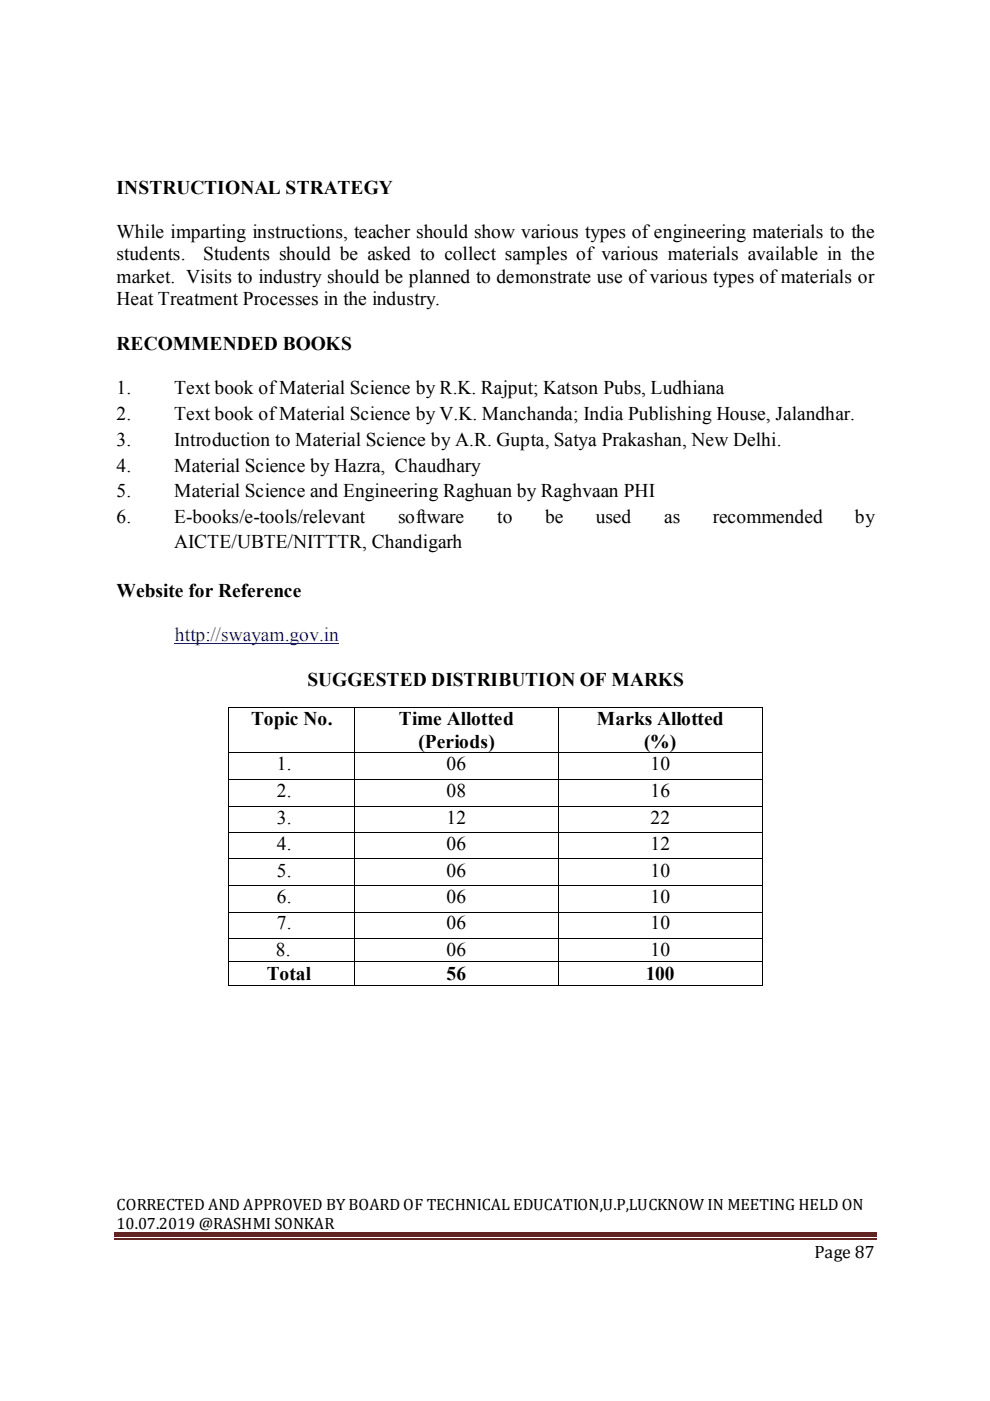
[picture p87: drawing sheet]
<svg xmlns="http://www.w3.org/2000/svg" width="210mm" height="297mm" viewBox="0 0 210 297" stroke-linecap="round" stroke-linejoin="round" font-family="sans-serif">
<defs><g id="words">
<g font-size="4.1">
<text x="24.7" y="41.1">INSTRUCTIONAL STRATEGY</text>
<text x="24.7" y="50.5">While imparting instructions, teacher should show various types of engineering materials to the</text>
<text x="24.7" y="55.1">students.</text>
<text x="24.7" y="59.9">market. Visits to industry should be planned to demonstrate use of various types of materials or</text>
<text x="43.1" y="55.1">Students should be asked to collect samples of various materials available in the</text>
<text x="24.7" y="64.6">Heat Treatment Processes in the industry.</text>
<text x="24.7" y="74.2">RECOMMENDED BOOKS</text>
<text x="24.7" y="83.6">1.</text>
<text x="36.9" y="83.6">Text book of Material Science by R.K. Rajput; Katson Pubs, Ludhiana</text>
<text x="24.7" y="89.1">2.</text>
<text x="36.9" y="89.1">Text book of Material Science by V.K. Manchanda; India Publishing House, Jalandhar.</text>
<text x="24.7" y="94.6">3.</text>
<text x="36.9" y="94.6">Introduction to Material Science by A.R. Gupta, Satya Prakashan, New Delhi.</text>
<text x="24.7" y="100">4.</text>
<text x="36.9" y="100">Material Science by Hazra, Chaudhary</text>
<text x="24.7" y="105.4">5.</text>
<text x="36.9" y="105.4">Material Science and Engineering Raghuan by Raghvaan PHI</text>
<text x="24.7" y="110.8">6.</text>
<text x="36.9" y="110.8">E-books/e-tools/relevant</text>
<text x="84.4" y="110.8">software</text>
<text x="105.4" y="110.8">to</text>
<text x="115.6" y="110.8">be</text>
<text x="126.3" y="110.8">used</text>
<text x="140.8" y="110.8">as</text>
<text x="151.1" y="110.8">recommended</text>
<text x="181.3" y="110.8">by</text>
<text x="36.9" y="116.2">AICTE/UBTE/NITTTR, Chandigarh</text>
<text x="24.7" y="126.6">Website for Reference</text>
<text x="65.2" y="145.5">SUGGESTED DISTRIBUTION OF MARKS</text>
<text x="53.3" y="153.8">Topic No.</text>
<text x="84.6" y="153.8">Time Allotted</text>
<text x="126.6" y="153.8">Marks Allotted</text>
<text x="88.7" y="158.6">(Periods)</text>
<text x="136.6" y="158.6">(%)</text>
<text x="58.7" y="163.3">1.</text>
<text x="94.7" y="163.3">06</text>
<text x="137.9" y="163.3">10</text>
<text x="58.7" y="168.9">2.</text>
<text x="94.7" y="168.9">08</text>
<text x="137.9" y="168.9">16</text>
<text x="58.7" y="174.7">3.</text>
<text x="94.7" y="174.7">12</text>
<text x="137.9" y="174.7">22</text>
<text x="58.7" y="180.3">4.</text>
<text x="58.7" y="185.8">5.</text>
<text x="94.7" y="180.3">06</text>
<text x="94.7" y="185.8">06</text>
<text x="137.9" y="180.3">12</text>
<text x="137.9" y="185.8">10</text>
<text x="58.7" y="191.4">6.</text>
<text x="94.7" y="191.4">06</text>
<text x="137.9" y="191.4">10</text>
<text x="58.7" y="197">7.</text>
<text x="94.7" y="197">06</text>
<text x="137.9" y="197">10</text>
<text x="58.5" y="202.8">8.</text>
<text x="94.7" y="202.8">06</text>
<text x="137.9" y="202.8">10</text>
<text x="56.6" y="207.7">Total</text>
<text x="94.7" y="207.7">56</text>
<text x="136.9" y="207.7">100</text>
</g>
<text font-size="4.1" fill="#00f" x="37.1" y="136">http://swayam.gov.in</text>
<text font-size="3.8" x="172.7" y="266.7">Page 87</text>
<g font-size="3.5">
<text x="24.7" y="256.5">CORRECTED AND APPROVED BY BOARD OF TECHNICAL EDUCATION,U.P,LUCKNOW IN MEETING HELD ON</text>
<text x="24.7" y="260.5">10.07.2019 @RASHMI SONKAR</text>
</g>
</g></defs>
<path d="M24.2 261.3h161.7v.9h-161.7z" fill="#622423"/>
<path d="M24.2 262.6h161.7" fill="none" stroke="#622423" stroke-width=".25"/>
<path d="M37.1 136.5h34.8" fill="none" stroke="#00f" stroke-width=".21"/>
<g fill="#000">
<path d="M48.3 149.9h.2v.2h-.2zM48.3 159.5h.2v.2h-.2zM75 149.9h.2v.2h-.2zM75 159.5h.2v.2h-.2zM118.3 149.9h.1v.2h-.1zM118.3 159.5h.1v.2h-.1zM161.5 149.9h.2v.2h-.2zM161.5 159.5h.2v.2h-.2zM48.3 165.2h.2v.2h-.2zM48.3 170.9h.2v.1h-.2zM48.3 176.4h.2v.2h-.2zM75 165.2h.2v.2h-.2z"/>
<path d="M75 170.9h.2v.1h-.2zM75 176.4h.2v.2h-.2zM118.3 165.2h.1v.2h-.1zM118.3 170.9h.1v.1h-.1zM118.3 176.4h.1v.2h-.1zM161.5 165.2h.2v.2h-.2zM161.5 170.9h.2v.1h-.2zM161.5 176.4h.2v.2h-.2zM48.3 182h.2v.2h-.2zM48.3 187.6h.2v.2h-.2zM48.3 193.3h.2v.2h-.2zM48.3 199h.2v.1h-.2z"/>
<path d="M75 182h.2v.2h-.2zM75 187.6h.2v.2h-.2zM75 193.3h.2v.2h-.2zM75 199h.2v.1h-.2zM118.3 182h.1v.2h-.1zM118.3 187.6h.1v.2h-.1zM118.3 193.3h.1v.2h-.1zM118.3 199h.1v.1h-.1zM161.5 182h.2v.2h-.2zM161.5 187.6h.2v.2h-.2zM161.5 193.3h.2v.2h-.2zM161.5 199h.2v.1h-.2z"/>
<path d="M48.3 203.8h.2v.2h-.2zM48.3 208.8h.2v.2h-.2zM75 203.8h.2v.2h-.2zM75 208.8h.2v.2h-.2zM118.3 203.8h.1v.2h-.1zM118.3 208.8h.1v.2h-.1zM161.5 203.8h.2v.2h-.2zM161.5 208.8h.2v.2h-.2z"/>
</g>
<g fill="none" stroke="#000" stroke-width=".21">
<path d="M48.4 150.1v9.4M48.4 159.7v5.5M48.5 150h26.5M48.5 159.6h26.5M75.1 150.1v9.4M75.1 159.7v5.5M75.2 150h43.1M75.2 159.6h43.1M118.4 150.1v9.4M118.4 159.7v5.5M118.4 150h43.1M118.4 159.6h43.1"/>
<path d="M161.6 150.1v9.4M161.6 159.7v5.5M48.4 165.4v5.5M48.4 171v5.4M48.4 176.6v5.4M48.5 165.3h26.5M48.5 170.9h26.5M48.5 176.5h26.5M75.1 165.4v5.5M75.1 171v5.4M75.1 176.6v5.4M75.2 165.3h43.1"/>
<path d="M75.2 170.9h43.1M75.2 176.5h43.1M118.4 165.4v5.5M118.4 171v5.4M118.4 176.6v5.4M118.4 165.3h43.1M118.4 170.9h43.1M118.4 176.5h43.1M161.6 165.4v5.5M161.6 171v5.4M161.6 176.6v5.4M48.4 182.2v5.4"/>
<path d="M48.4 187.8v5.5M48.4 193.5v5.5M48.4 199.1v4.7M48.5 182.1h26.5M48.5 187.7h26.5M48.5 193.4h26.5M48.5 199.1h26.5M75.1 182.2v5.4M75.1 187.8v5.5M75.1 193.5v5.5M75.1 199.1v4.7M75.2 182.1h43.1"/>
<path d="M75.2 187.7h43.1M75.2 193.4h43.1M75.2 199.1h43.1M118.4 182.2v5.4M118.4 187.8v5.5M118.4 193.5v5.5M118.4 199.1v4.7M118.4 182.1h43.1M118.4 187.7h43.1M118.4 193.4h43.1M118.4 199.1h43.1M161.6 182.2v5.4"/>
<path d="M161.6 187.8v5.5M161.6 193.5v5.5M161.6 199.1v4.7M48.4 204v4.8M48.5 203.9h26.5M48.5 208.9h26.5M75.1 204v4.8M75.2 203.9h43.1M75.2 208.9h43.1M118.4 204v4.8M118.4 203.9h43.1M118.4 208.9h43.1"/>
<path d="M161.6 204v4.8"/>
</g>
<use href="#words"/>
</svg>
